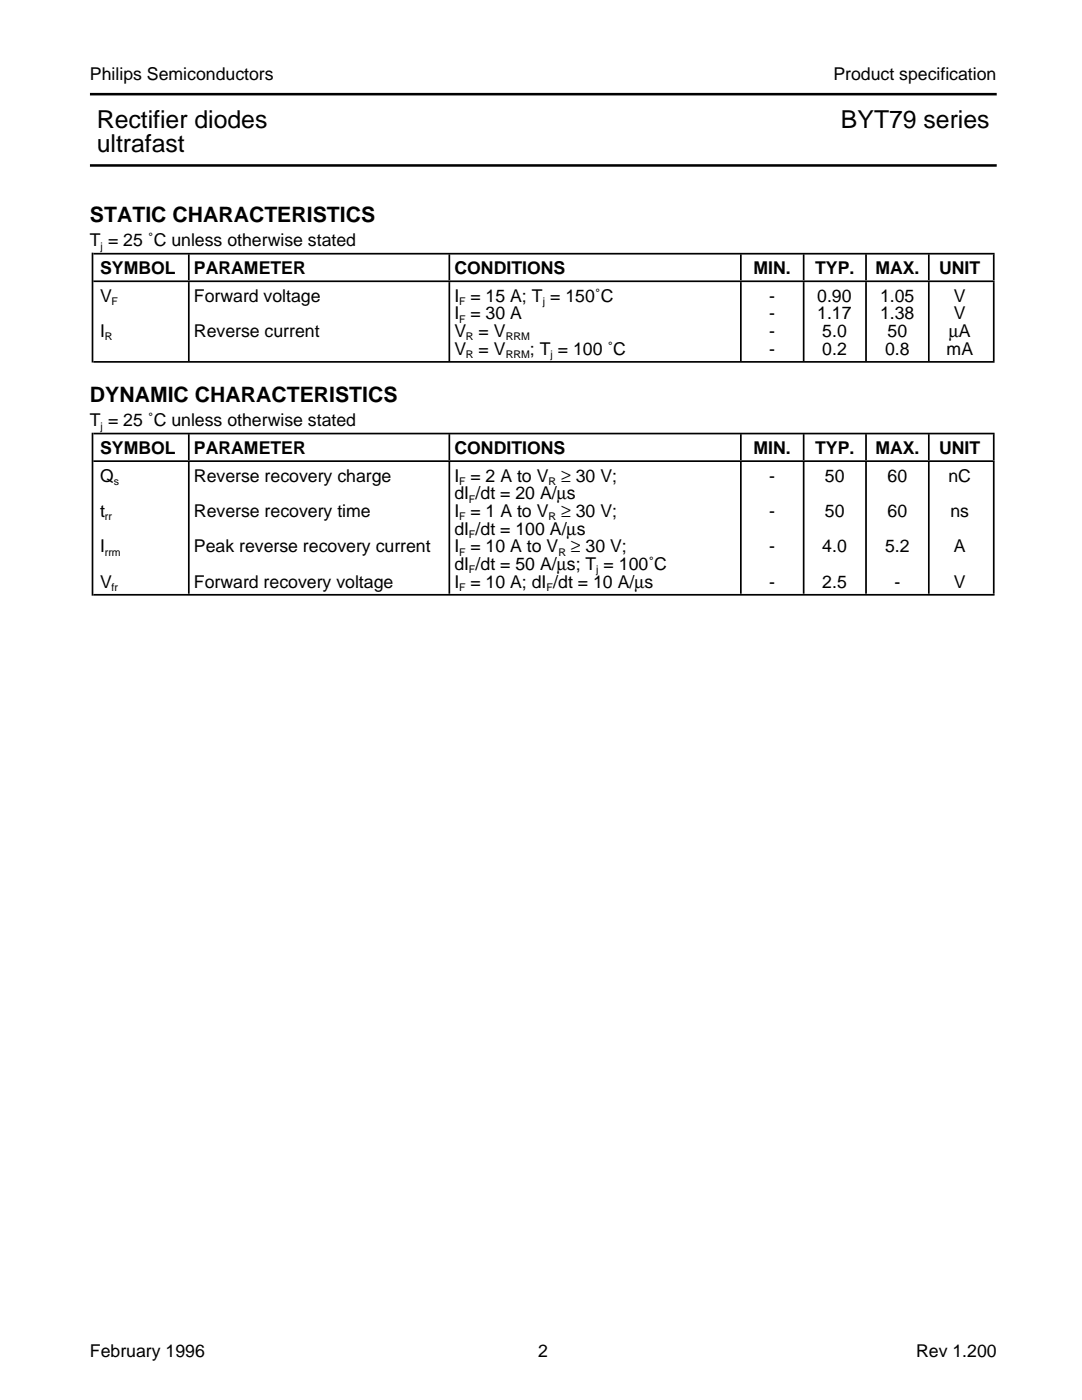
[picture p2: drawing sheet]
<svg xmlns="http://www.w3.org/2000/svg" width="216mm" height="279mm" viewBox="0 0 216 279" stroke-linecap="round" stroke-linejoin="round" font-family="sans-serif">
<defs><g id="words">
<g font-size="4.9">
<text x="19.3" y="25.5">Rectifier diodes</text>
<text x="167.8" y="25.5">BYT79 series</text>
<text x="19.3" y="30.4">ultrafast</text>
</g>
<g font-size="4.2">
<text x="17.9" y="44.4">STATIC CHARACTERISTICS</text>
<text x="17.9" y="80.3">DYNAMIC CHARACTERISTICS</text>
</g>
<g font-size="3.5">
<text x="17.9" y="16">Philips Semiconductors</text>
<text x="166.3" y="16">Product specification</text>
<text x="17.9" y="49.2">T = 25 ˚C unless otherwise stated</text>
<text x="20" y="54.7">SYMBOL</text>
<text x="38.7" y="54.7">PARAMETER</text>
<text x="90.7" y="54.7">CONDITIONS</text>
<text x="150.4" y="54.7">MIN.</text>
<text x="162.6" y="54.7">TYP.</text>
<text x="174.7" y="54.7">MAX.</text>
<text x="187.4" y="54.7">UNIT</text>
<text x="20" y="60.2">V</text>
<text x="38.7" y="60.2">Forward voltage</text>
<text x="90.7" y="63.7">I = 30 A</text>
<text x="90.7" y="60.2">I = 15 A; T = 150˚C</text>
<text x="153.5" y="60.2">-</text>
<text x="153.5" y="63.7">-</text>
<text x="163.1" y="60.2">0.90</text>
<text x="163.1" y="63.7">1.17</text>
<text x="175.6" y="63.7">1.38</text>
<text x="175.6" y="60.2">1.05</text>
<text x="190.3" y="63.7">V</text>
<text x="190.3" y="60.2">V</text>
<text x="20" y="67.2">I</text>
<text x="38.7" y="67.2">Reverse current</text>
<text x="90.7" y="67.2">V = V</text>
<text x="90.7" y="70.8">V = V</text>
<text x="105.7" y="70.8">; T = 100 ˚C</text>
<text x="153.5" y="67.2">-</text>
<text x="153.5" y="70.8">-</text>
<text x="164.1" y="67.2">5.0</text>
<text x="164.1" y="70.8">0.2</text>
<text x="176.6" y="70.8">0.8</text>
<text x="177.1" y="67.2">50</text>
<text x="188.9" y="70.8">mA</text>
<text x="189.3" y="67.2">µA</text>
<text x="17.9" y="85.1">T = 25 ˚C unless otherwise stated</text>
<text x="20" y="90.6">SYMBOL</text>
<text x="38.7" y="90.6">PARAMETER</text>
<text x="90.7" y="90.6">CONDITIONS</text>
<text x="150.4" y="90.6">MIN.</text>
<text x="162.6" y="90.6">TYP.</text>
<text x="174.7" y="90.6">MAX.</text>
<text x="187.4" y="90.6">UNIT</text>
<text x="20" y="96.1">Q</text>
<text x="38.7" y="96.1">Reverse recovery charge</text>
<text x="90.7" y="99.6">dI /dt = 20 A/µs</text>
<text x="90.7" y="96.1">I = 2 A to V</text>
<text x="112" y="96.1">≥ 30 V;</text>
<text x="153.5" y="96.1">-</text>
<text x="164.6" y="96.1">50</text>
<text x="177.1" y="96.1">60</text>
<text x="189.2" y="96.1">nC</text>
<text x="20" y="103.1">t</text>
<text x="38.7" y="103.1">Reverse recovery time</text>
<text x="90.7" y="106.7">dI /dt = 100 A/µs</text>
<text x="90.7" y="103.1">I = 1 A to V</text>
<text x="112" y="103.1">≥ 30 V;</text>
<text x="153.5" y="103.1">-</text>
<text x="164.6" y="103.1">50</text>
<text x="177.1" y="103.1">60</text>
<text x="189.7" y="103.1">ns</text>
<text x="20" y="110.2">I</text>
<text x="38.7" y="110.2">Peak reverse recovery current</text>
<text x="90.7" y="113.7">dI /dt = 50 A/µs; T = 100˚C</text>
<text x="90.7" y="110.2">I = 10 A to V</text>
<text x="113.9" y="110.2">≥ 30 V;</text>
<text x="153.5" y="110.2">-</text>
<text x="164.1" y="110.2">4.0</text>
<text x="176.6" y="110.2">5.2</text>
<text x="190.3" y="110.2">A</text>
<text x="20" y="117.3">V</text>
<text x="38.7" y="117.3">Forward recovery voltage</text>
<text x="90.7" y="117.3">I = 10 A; dI /dt = 10 A/µs</text>
<text x="153.5" y="117.3">-</text>
<text x="164.1" y="117.3">2.5</text>
<text x="178.5" y="117.3">-</text>
<text x="190.3" y="117.3">V</text>
<text x="17.9" y="270.8">February 1996</text>
<text x="107.4" y="270.8">2</text>
<text x="182.8" y="270.8">Rev 1.200</text>
</g>
<g font-size="2.1">
<text x="20.1" y="49.9">j</text>
<text x="22.3" y="60.9">F</text>
<text x="91.6" y="60.9">F</text>
<text x="91.6" y="64.4">F</text>
<text x="108.3" y="60.9">j</text>
<text x="20.9" y="67.9">R</text>
<text x="93" y="67.9">R</text>
<text x="93" y="71.5">R</text>
<text x="100.9" y="67.9">RRM</text>
<text x="100.9" y="71.5">RRM</text>
<text x="109.8" y="71.5">j</text>
<text x="20.1" y="85.8">j</text>
<text x="22.7" y="96.8">s</text>
<text x="91.6" y="96.8">F</text>
<text x="93.6" y="100.3">F</text>
<text x="109.5" y="96.8">R</text>
<text x="20.9" y="103.8">rr</text>
<text x="91.6" y="103.8">F</text>
<text x="93.6" y="107.4">F</text>
<text x="109.5" y="103.8">R</text>
<text x="20.9" y="110.9">rrm</text>
<text x="91.6" y="110.9">F</text>
<text x="111.4" y="110.9">R</text>
<text x="22.3" y="117.9">fr</text>
<text x="91.6" y="117.9">F</text>
<text x="93.6" y="114.4">F</text>
<text x="109.1" y="117.9">F</text>
<text x="119" y="114.4">j</text>
</g>
</g></defs>
<path d="M18.6 56.1h179.9M18.6 50.6h179.9M18.6 72.2h179.9M18.6 92h179.9M18.6 86.5h179.9M18.6 118.7h179.9" fill="none" stroke="#000" stroke-width=".34"/>
<path d="M37.5 105.3h.3M89.5 105.3h.3M147.7 105.3h.3M160.2 105.3h.3M172.6 105.3h.4M185.2 105.3h.3M198.1 105.3h.4" fill="none" stroke="#000" stroke-width="26.3" stroke-linecap="butt"/>
<g fill="none" stroke="#000" stroke-width="5.2" stroke-linecap="butt">
<path d="M37.5 53.3h.3M89.5 53.3h.3M147.7 53.3h.3M160.2 53.3h.3M172.6 53.3h.4M185.2 53.3h.3M198.1 53.3h.4M37.5 89.2h.3M89.5 89.2h.3M147.7 89.2h.3M160.2 89.2h.3M172.6 89.2h.4"/>
<path d="M185.2 89.2h.3M198.1 89.2h.4"/>
</g>
<path d="M18.3 102.6h.3" fill="none" stroke="#000" stroke-width="32.5" stroke-linecap="butt"/>
<path d="M37.5 64.2h.3M89.5 64.2h.3M147.7 64.2h.3M160.2 64.2h.3M172.6 64.2h.4M185.2 64.2h.3M198.1 64.2h.4" fill="none" stroke="#000" stroke-width="15.7" stroke-linecap="butt"/>
<path d="M18.3 61.4h.3" fill="none" stroke="#000" stroke-width="21.9" stroke-linecap="butt"/>
<path d="M17.9 18.8h181M17.9 33h181" fill="none" stroke="#000" stroke-width=".51"/>
<use href="#words"/>
</svg>
